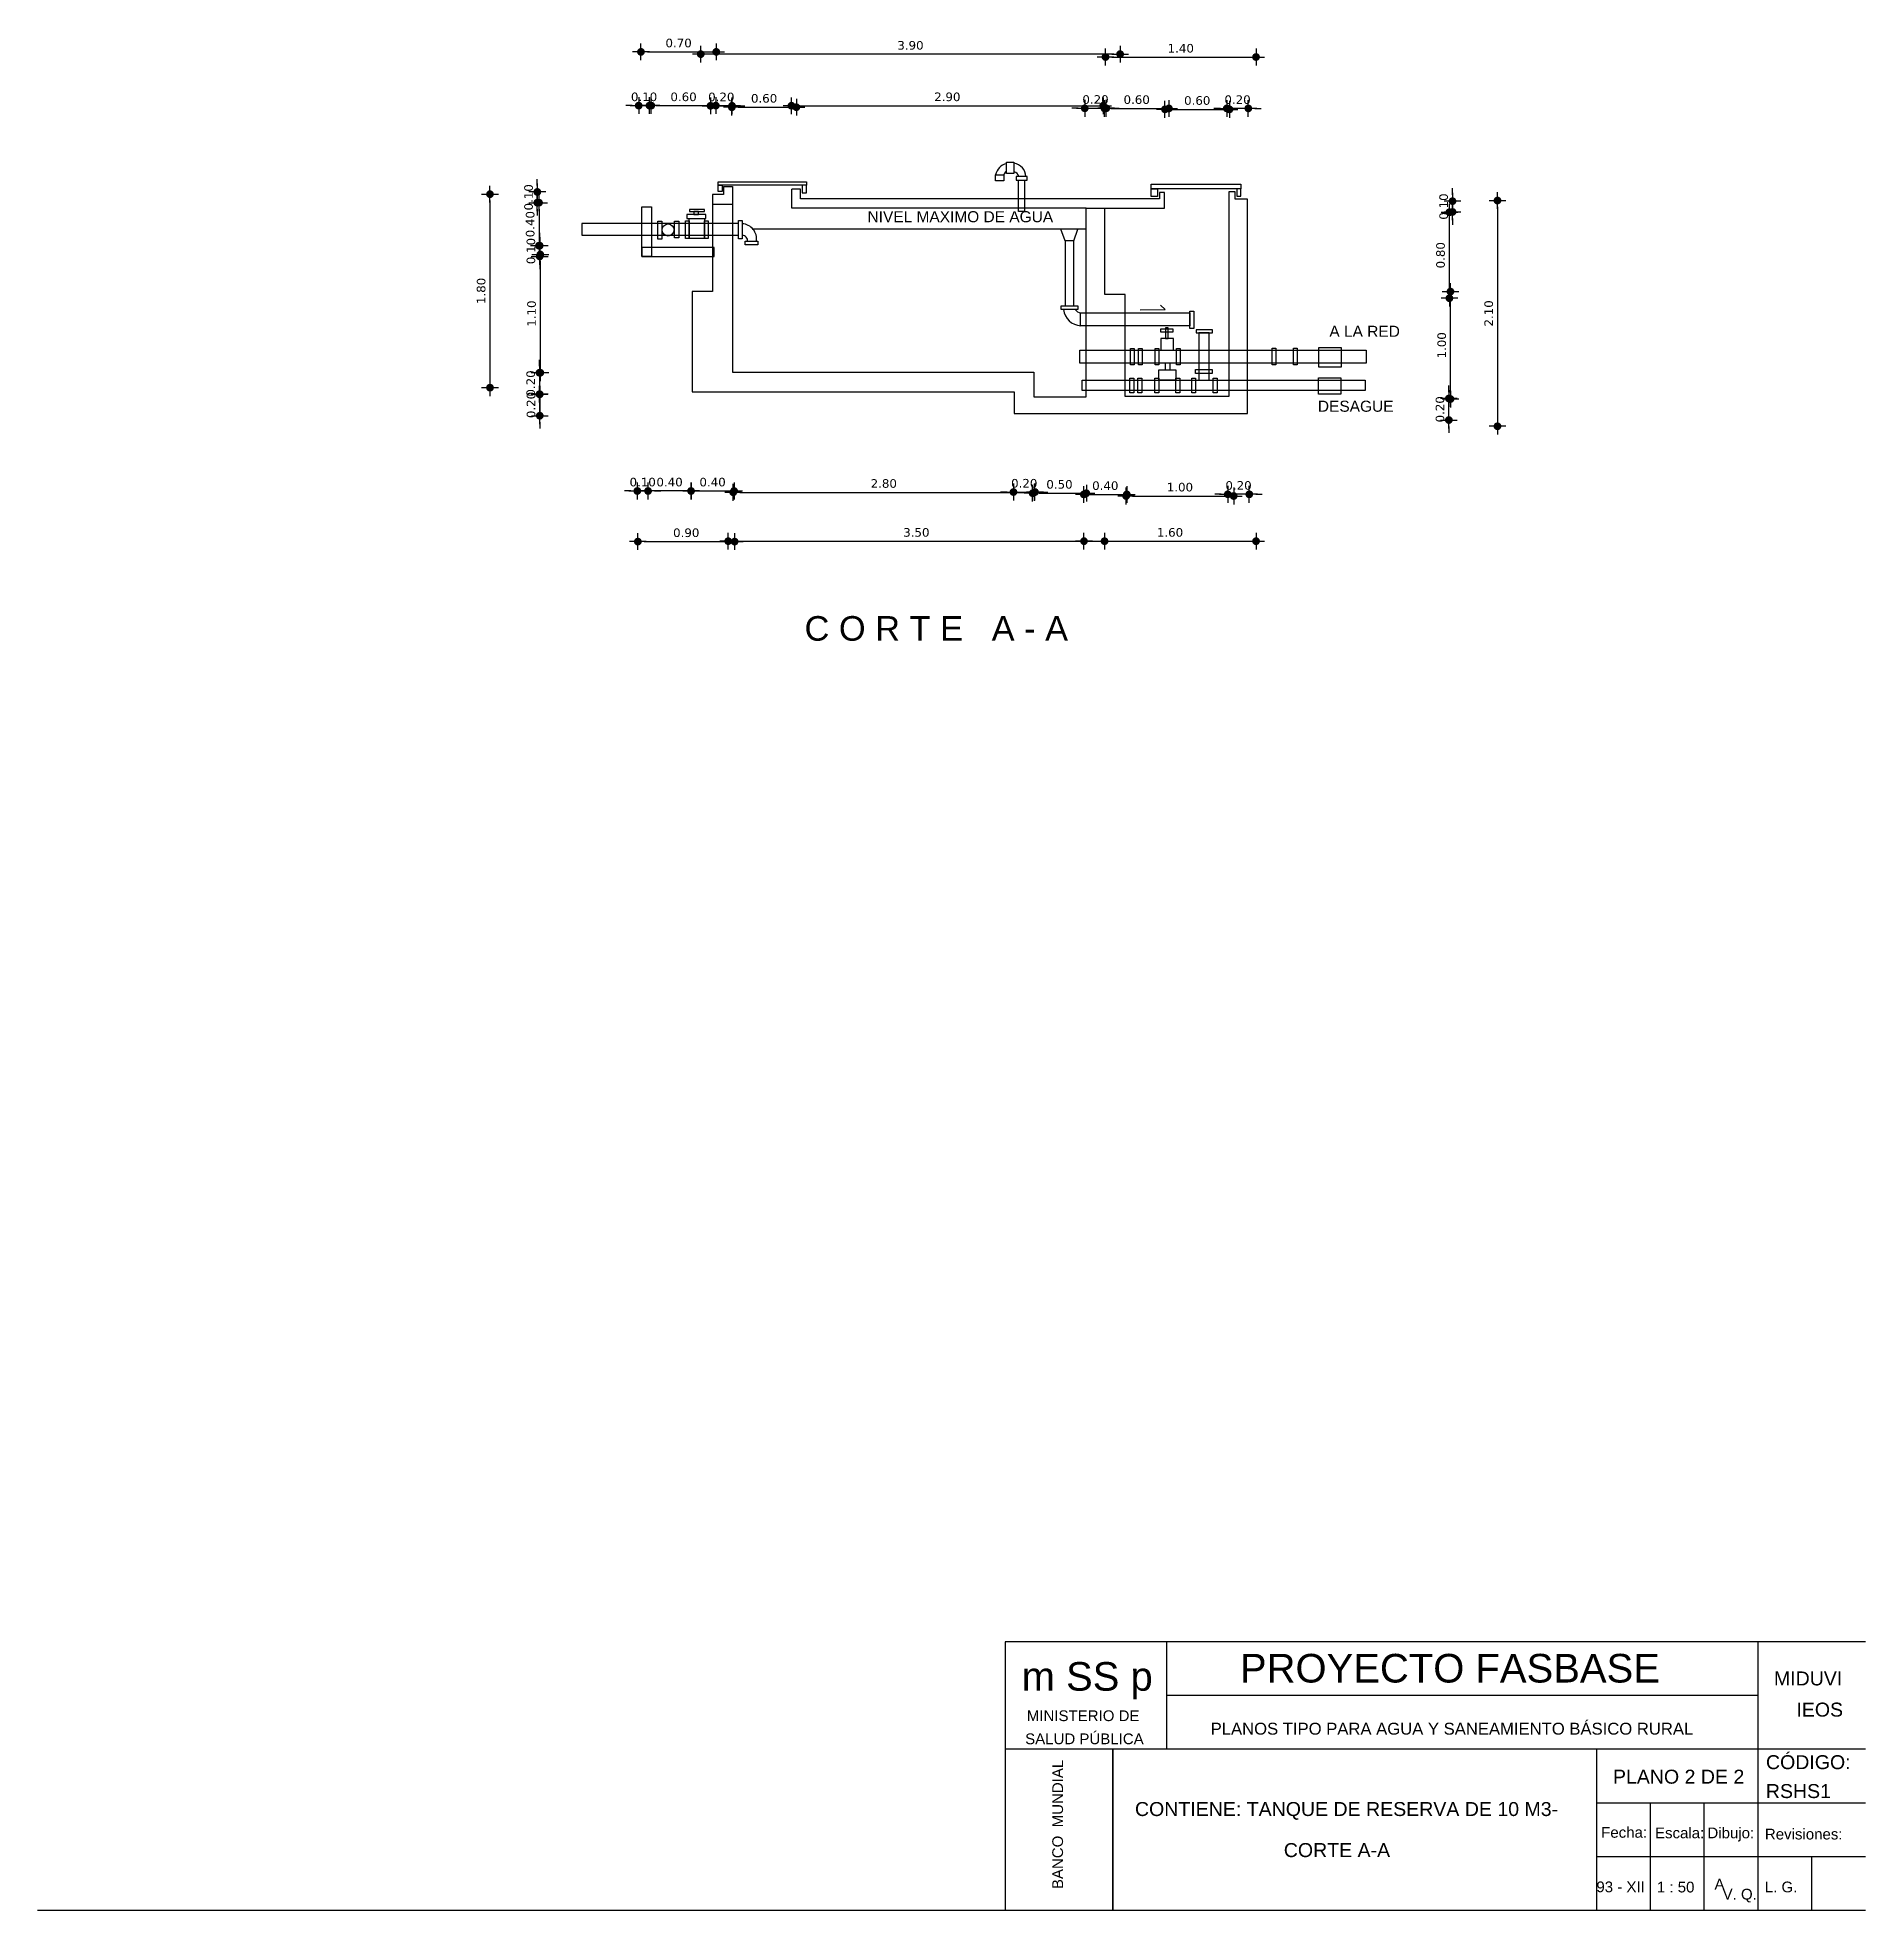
# Model space of a CAD drawing. Header units: metres. Extents: x 1704 to 4131, y 3282 to 4241.
# Drawn here: x 1831.37 to 1848.37, y 4211.1 to 4228.52 of the extents above; entities that cross this region are included whole.
import ezdxf
from ezdxf.enums import TextEntityAlignment as Align

# ---------------------------------------------------------------- set-up
doc = ezdxf.new("R2010")
doc.units = ezdxf.units.M
for name, color, linetype in [('Cota', 7, 'Continuous'), ('Cotas', 7, 'Continuous'), ('Dibujo', 7, 'Continuous'), ('Plano', 1, 'Continuous'), ('Texto', 170, 'Continuous')]:
    doc.layers.add(name, color=color, linetype=linetype)
doc.styles.add('Annotative', font='arial.ttf')
doc.styles.get("Standard").update_dxf_attribs({"font": 'arial.ttf'})
doc.styles.add('verdana', font='verdana.ttf')
doc.dimstyles.new('ISO', dxfattribs={"dimtxt": 0.08, "dimasz": 0.06, "dimexe": 0.1, "dimexo": 0.1, "dimgap": 0.04, "dimtad": 1, "dimzin": 1, "dimdsep": 46, "dimtxsty": 'verdana', "dimblk1": 'PAB', "dimblk2": 'PAB', "dimsah": 1, "dimcen": 0, "dimse1": 1, "dimse2": 1, "dimclrd": 7, "dimclre": 8, "dimclrt": 7, "dimadec": 0, "dimazin": 0, "dimtfac": 1, "dimtix": 1, "dimtmove": 0, "dimatfit": 3, "dimldrblk": 'PAB', "dimfxl": 0.1, "dimtvp": 1, "dimtolj": 1, "dimtzin": 1, "dimarcsym": 0})

msp = doc.modelspace()

# ---------------------------------------------------------------- texts
at = {"layer": 'Dibujo', "color": 0, "linetype": 'ByBlock'}
for s, height, p in [('PROYECTO FASBASE', 0.26624, (1842.549, 4213.219)), ('m SS p', 0.2662, (1840.519, 4213.143)), ('PLANOS TIPO PARA AGUA Y SANEAMIENTO BÁSICO RURAL', 0.11076, (1842.277, 4212.734))]:
    msp.add_text(s, height=height, dxfattribs=at).set_placement(p)
at = {"layer": 'Dibujo', "color": 0, "linetype": 'ByBlock', "style": 'Annotative'}
for s, p in [('MIDUVI', (1847.515, 4213.192)), ('IEOS', (1847.724, 4212.902)), ('CÓDIGO:', (1847.441, 4212.413)), ('PLANO 2 DE 2', (1846.018, 4212.278)), ('RSHS1', (1847.44, 4212.144)), ('CONTIENE: TANQUE DE RESERVA DE 10 M3-', (1841.573, 4211.977))]:
    msp.add_text(s, height=0.13, dxfattribs=at).set_placement(p)
at = {"layer": 'Dibujo', "color": 0, "linetype": 'ByBlock'}
for s, p in [('MINISTERIO DE', (1841.091, 4212.86)), ('SALUD PÚBLICA', (1841.103, 4212.645)), ('Fecha:', (1846.122, 4211.775)), ('Escala:', (1846.638, 4211.77)), ('Dibujo:', (1847.114, 4211.77)), ('Revisiones:', (1847.792, 4211.759)), ('93 - XII', (1846.089, 4211.268)), ('1 : 50', (1846.601, 4211.266)), ('A', (1847.009, 4211.293)), ('L. G. ', (1847.601, 4211.267)), ('V. Q.', (1847.197, 4211.2))]:
    msp.add_text(s, height=0.1, dxfattribs=at).set_placement(p, align=Align.CENTER)
msp.add_text('BANCO  MUNDIAL', height=0.1, rotation=90, dxfattribs=at).set_placement((1840.904, 4211.899), align=Align.CENTER)
at = {"layer": 'Dibujo', "color": 0, "linetype": 'ByBlock', "insert": (1842.957, 4211.725), "char_height": 0.13, "width": 2.33565, "attachment_point": 1}
msp.add_mtext('CORTE A-A', dxfattribs=at)
at = {"layer": 'Texto'}
for s, height, p in [('NIVEL MAXIMO DE AGUA', 0.10295, (1839.086, 4226.804)), ('A LA RED', 0.103, (1843.381, 4225.738)), ('DESAGUE', 0.103, (1843.274, 4225.041)), ('C O R T E   A - A', 0.22882, (1838.5, 4222.911))]:
    msp.add_text(s, height=height, dxfattribs=at).set_placement(p)

# ---------------------------------------------------------------- blocks, each defined once
blk = doc.blocks.new('PAB')
at = {"layer": 'Cotas'}
for p, q in [((-1.3, 0), (1.3, 0)), ((0, 1.3), (0, -1.3))]:
    blk.add_line(p, q, dxfattribs=at)
at = {"layer": 'Cotas', "const_width": 0.6}
blk.add_lwpolyline([(-0.3, 0, 1), (0.3, 0, 1)], format="xyb", close=True, dxfattribs=at)
blk = doc.blocks.new('*D877')
at = {"layer": 'Cota', "color": 7, "lineweight": -2, "transparency": 16777216}
for p, q in [((1842.367, 4227.863), (1842.307, 4227.863)), ((1842.627, 4227.863), (1842.427, 4227.863)), ((1842.687, 4227.863), (1842.747, 4227.863))]:
    blk.add_line(p, q, dxfattribs=at)
at = {"layer": 'Defpoints', "color": 0, "transparency": 16777216}
for p in [(1842.427, 4227.863), (1842.427, 4227.859), (1842.627, 4227.859)]:
    blk.add_point(p, dxfattribs=at)
at = {"layer": 'Cota', "color": 7, "lineweight": -2, "transparency": 16777216, "xscale": 0.06, "yscale": 0.06, "zscale": 0.06}
blk.add_blockref('PAB', (1842.427, 4227.863), dxfattribs=at)
at = {"layer": 'Cota', "color": 7, "lineweight": -2, "transparency": 16777216, "xscale": 0.06, "yscale": 0.06, "zscale": 0.06, "rotation": 180}
blk.add_blockref('PAB', (1842.627, 4227.863), dxfattribs=at)
at = {"layer": 'Cota', "color": 7, "transparency": 16777216, "insert": (1842.527, 4227.944), "char_height": 0.08, "attachment_point": 5, "style": 'verdana'}
blk.add_mtext('\\A1;0.20', dxfattribs=at)
blk = doc.blocks.new('*D878')
at = {"layer": 'Cota', "color": 7, "lineweight": -2, "transparency": 16777216}
blk.add_line((1841.912, 4227.854), (1842.392, 4227.854), dxfattribs=at)
at = {"layer": 'Defpoints', "color": 0, "transparency": 16777216}
for p in [(1841.852, 4227.867), (1842.452, 4227.867), (1842.452, 4227.854)]:
    blk.add_point(p, dxfattribs=at)
at = {"layer": 'Cota', "color": 7, "lineweight": -2, "transparency": 16777216, "xscale": 0.06, "yscale": 0.06, "zscale": 0.06, "rotation": 180}
blk.add_blockref('PAB', (1841.852, 4227.854), dxfattribs=at)
at = {"layer": 'Cota', "color": 7, "lineweight": -2, "transparency": 16777216, "xscale": 0.06, "yscale": 0.06, "zscale": 0.06}
blk.add_blockref('PAB', (1842.452, 4227.854), dxfattribs=at)
at = {"layer": 'Cota', "color": 7, "transparency": 16777216, "insert": (1842.152, 4227.936), "char_height": 0.08, "attachment_point": 5, "style": 'verdana'}
blk.add_mtext('\\A1;0.60', dxfattribs=at)
blk = doc.blocks.new('*D879')
at = {"layer": 'Cota', "color": 7, "lineweight": -2, "transparency": 16777216}
blk.add_line((1841.349, 4227.863), (1841.829, 4227.863), dxfattribs=at)
at = {"layer": 'Defpoints', "color": 0, "transparency": 16777216}
for p in [(1841.289, 4227.863), (1841.889, 4227.863), (1841.889, 4227.863)]:
    blk.add_point(p, dxfattribs=at)
at = {"layer": 'Cota', "color": 7, "lineweight": -2, "transparency": 16777216, "xscale": 0.06, "yscale": 0.06, "zscale": 0.06, "rotation": 180}
blk.add_blockref('PAB', (1841.289, 4227.863), dxfattribs=at)
at = {"layer": 'Cota', "color": 7, "lineweight": -2, "transparency": 16777216, "xscale": 0.06, "yscale": 0.06, "zscale": 0.06}
blk.add_blockref('PAB', (1841.889, 4227.863), dxfattribs=at)
at = {"layer": 'Cota', "color": 7, "transparency": 16777216, "insert": (1841.589, 4227.944), "char_height": 0.08, "attachment_point": 5, "style": 'verdana'}
blk.add_mtext('\\A1;0.60', dxfattribs=at)
blk = doc.blocks.new('*D880')
at = {"layer": 'Cota', "color": 7, "lineweight": -2, "transparency": 16777216}
for p, q in [((1841.046, 4227.864), (1840.986, 4227.864)), ((1841.106, 4227.864), (1841.306, 4227.864)), ((1841.366, 4227.864), (1841.426, 4227.864))]:
    blk.add_line(p, q, dxfattribs=at)
at = {"layer": 'Defpoints', "color": 0, "transparency": 16777216}
for p in [(1841.106, 4227.866), (1841.306, 4227.866), (1841.306, 4227.864)]:
    blk.add_point(p, dxfattribs=at)
at = {"layer": 'Cota', "color": 7, "lineweight": -2, "transparency": 16777216, "xscale": 0.06, "yscale": 0.06, "zscale": 0.06}
blk.add_blockref('PAB', (1841.106, 4227.864), dxfattribs=at)
at = {"layer": 'Cota', "color": 7, "lineweight": -2, "transparency": 16777216, "xscale": 0.06, "yscale": 0.06, "zscale": 0.06, "rotation": 180}
blk.add_blockref('PAB', (1841.306, 4227.864), dxfattribs=at)
at = {"layer": 'Cota', "color": 7, "transparency": 16777216, "insert": (1841.206, 4227.945), "char_height": 0.08, "attachment_point": 5, "style": 'verdana'}
blk.add_mtext('\\A1;0.20', dxfattribs=at)
blk = doc.blocks.new('*D881')
at = {"layer": 'Cota', "color": 7, "lineweight": -2, "transparency": 16777216}
blk.add_line((1838.438, 4227.888), (1841.218, 4227.888), dxfattribs=at)
at = {"layer": 'Defpoints', "color": 0, "transparency": 16777216}
for p in [(1838.378, 4227.887), (1841.278, 4227.888), (1841.278, 4227.887)]:
    blk.add_point(p, dxfattribs=at)
at = {"layer": 'Cota', "color": 7, "lineweight": -2, "transparency": 16777216, "xscale": 0.06, "yscale": 0.06, "zscale": 0.06, "rotation": 180}
blk.add_blockref('PAB', (1838.378, 4227.888), dxfattribs=at)
at = {"layer": 'Cota', "color": 7, "lineweight": -2, "transparency": 16777216, "xscale": 0.06, "yscale": 0.06, "zscale": 0.06}
blk.add_blockref('PAB', (1841.278, 4227.888), dxfattribs=at)
at = {"layer": 'Cota', "color": 7, "transparency": 16777216, "insert": (1839.828, 4227.97), "char_height": 0.08, "attachment_point": 5, "style": 'verdana'}
blk.add_mtext('\\A1;2.90', dxfattribs=at)
blk = doc.blocks.new('*D882')
at = {"layer": 'Cota', "color": 7, "lineweight": -2, "transparency": 16777216}
blk.add_line((1837.884, 4227.874), (1838.364, 4227.874), dxfattribs=at)
at = {"layer": 'Defpoints', "color": 0, "transparency": 16777216}
for p in [(1837.824, 4227.888), (1838.424, 4227.888), (1838.424, 4227.874)]:
    blk.add_point(p, dxfattribs=at)
at = {"layer": 'Cota', "color": 7, "lineweight": -2, "transparency": 16777216, "xscale": 0.06, "yscale": 0.06, "zscale": 0.06, "rotation": 180}
blk.add_blockref('PAB', (1837.824, 4227.874), dxfattribs=at)
at = {"layer": 'Cota', "color": 7, "lineweight": -2, "transparency": 16777216, "xscale": 0.06, "yscale": 0.06, "zscale": 0.06}
blk.add_blockref('PAB', (1838.424, 4227.874), dxfattribs=at)
at = {"layer": 'Cota', "color": 7, "transparency": 16777216, "insert": (1838.124, 4227.956), "char_height": 0.08, "attachment_point": 5, "style": 'verdana'}
blk.add_mtext('\\A1;0.60', dxfattribs=at)
blk = doc.blocks.new('*D883')
at = {"layer": 'Cota', "color": 7, "lineweight": -2, "transparency": 16777216}
for p, q in [((1837.566, 4227.887), (1837.506, 4227.887)), ((1837.626, 4227.887), (1837.826, 4227.887)), ((1837.886, 4227.887), (1837.946, 4227.887))]:
    blk.add_line(p, q, dxfattribs=at)
at = {"layer": 'Defpoints', "color": 0, "transparency": 16777216}
for p in [(1837.626, 4227.882), (1837.826, 4227.887), (1837.826, 4227.882)]:
    blk.add_point(p, dxfattribs=at)
at = {"layer": 'Cota', "color": 7, "lineweight": -2, "transparency": 16777216, "xscale": 0.06, "yscale": 0.06, "zscale": 0.06}
blk.add_blockref('PAB', (1837.626, 4227.887), dxfattribs=at)
at = {"layer": 'Cota', "color": 7, "lineweight": -2, "transparency": 16777216, "xscale": 0.06, "yscale": 0.06, "zscale": 0.06, "rotation": 180}
blk.add_blockref('PAB', (1837.826, 4227.887), dxfattribs=at)
at = {"layer": 'Cota', "color": 7, "transparency": 16777216, "insert": (1837.726, 4227.969), "char_height": 0.08, "attachment_point": 5, "style": 'verdana'}
blk.add_mtext('\\A1;0.20', dxfattribs=at)
blk = doc.blocks.new('*D884')
at = {"layer": 'Cota', "color": 7, "lineweight": -2, "transparency": 16777216}
blk.add_line((1837.135, 4227.889), (1837.615, 4227.889), dxfattribs=at)
at = {"layer": 'Defpoints', "color": 0, "transparency": 16777216}
for p in [(1837.075, 4227.885), (1837.675, 4227.889), (1837.675, 4227.885)]:
    blk.add_point(p, dxfattribs=at)
at = {"layer": 'Cota', "color": 7, "lineweight": -2, "transparency": 16777216, "xscale": 0.06, "yscale": 0.06, "zscale": 0.06, "rotation": 180}
blk.add_blockref('PAB', (1837.075, 4227.889), dxfattribs=at)
at = {"layer": 'Cota', "color": 7, "lineweight": -2, "transparency": 16777216, "xscale": 0.06, "yscale": 0.06, "zscale": 0.06}
blk.add_blockref('PAB', (1837.675, 4227.889), dxfattribs=at)
at = {"layer": 'Cota', "color": 7, "transparency": 16777216, "insert": (1837.375, 4227.97), "char_height": 0.08, "attachment_point": 5, "style": 'verdana'}
blk.add_mtext('\\A1;0.60', dxfattribs=at)
blk = doc.blocks.new('*D885')
at = {"layer": 'Cota', "color": 7, "lineweight": -2, "transparency": 16777216}
for p, q in [((1836.898, 4227.889), (1836.838, 4227.889)), ((1836.958, 4227.889), (1837.058, 4227.889)), ((1837.118, 4227.889), (1837.178, 4227.889))]:
    blk.add_line(p, q, dxfattribs=at)
at = {"layer": 'Defpoints', "color": 0, "transparency": 16777216}
for p in [(1836.958, 4227.888), (1837.058, 4227.889), (1837.058, 4227.888)]:
    blk.add_point(p, dxfattribs=at)
at = {"layer": 'Cota', "color": 7, "lineweight": -2, "transparency": 16777216, "xscale": 0.06, "yscale": 0.06, "zscale": 0.06}
blk.add_blockref('PAB', (1836.958, 4227.889), dxfattribs=at)
at = {"layer": 'Cota', "color": 7, "lineweight": -2, "transparency": 16777216, "xscale": 0.06, "yscale": 0.06, "zscale": 0.06, "rotation": 180}
blk.add_blockref('PAB', (1837.058, 4227.889), dxfattribs=at)
at = {"layer": 'Cota', "color": 7, "transparency": 16777216, "insert": (1837.008, 4227.97), "char_height": 0.08, "attachment_point": 5, "style": 'verdana'}
blk.add_mtext('\\A1;0.10', dxfattribs=at)
blk = doc.blocks.new('*D886')
at = {"layer": 'Cota', "color": 7, "lineweight": -2, "transparency": 16777216}
blk.add_line((1837.039, 4228.389), (1837.619, 4228.389), dxfattribs=at)
at = {"layer": 'Defpoints', "color": 0, "transparency": 16777216}
for p in [(1836.979, 4228.387), (1837.679, 4228.389), (1837.679, 4228.387)]:
    blk.add_point(p, dxfattribs=at)
at = {"layer": 'Cota', "color": 7, "lineweight": -2, "transparency": 16777216, "xscale": 0.06, "yscale": 0.06, "zscale": 0.06, "rotation": 180}
blk.add_blockref('PAB', (1836.979, 4228.389), dxfattribs=at)
at = {"layer": 'Cota', "color": 7, "lineweight": -2, "transparency": 16777216, "xscale": 0.06, "yscale": 0.06, "zscale": 0.06}
blk.add_blockref('PAB', (1837.679, 4228.389), dxfattribs=at)
at = {"layer": 'Cota', "color": 7, "transparency": 16777216, "insert": (1837.329, 4228.471), "char_height": 0.08, "attachment_point": 5, "style": 'verdana'}
blk.add_mtext('\\A1;0.70', dxfattribs=at)
blk = doc.blocks.new('*D887')
at = {"layer": 'Cota', "color": 7, "lineweight": -2, "transparency": 16777216}
blk.add_line((1841.359, 4228.341), (1842.639, 4228.341), dxfattribs=at)
at = {"layer": 'Defpoints', "color": 0, "transparency": 16777216}
for p in [(1841.299, 4228.35), (1842.699, 4228.35), (1842.699, 4228.341)]:
    blk.add_point(p, dxfattribs=at)
at = {"layer": 'Cota', "color": 7, "lineweight": -2, "transparency": 16777216, "xscale": 0.06, "yscale": 0.06, "zscale": 0.06, "rotation": 180}
blk.add_blockref('PAB', (1841.299, 4228.341), dxfattribs=at)
at = {"layer": 'Cota', "color": 7, "lineweight": -2, "transparency": 16777216, "xscale": 0.06, "yscale": 0.06, "zscale": 0.06}
blk.add_blockref('PAB', (1842.699, 4228.341), dxfattribs=at)
at = {"layer": 'Cota', "color": 7, "transparency": 16777216, "insert": (1841.999, 4228.422), "char_height": 0.08, "attachment_point": 5, "style": 'verdana'}
blk.add_mtext('\\A1;1.40', dxfattribs=at)
blk = doc.blocks.new('*D888')
at = {"layer": 'Cota', "color": 7, "lineweight": -2, "transparency": 16777216}
blk.add_line((1841.375, 4228.368), (1837.595, 4228.368), dxfattribs=at)
at = {"layer": 'Defpoints', "color": 0, "transparency": 16777216}
for p in [(1837.535, 4228.368), (1837.535, 4228.356), (1841.435, 4228.356)]:
    blk.add_point(p, dxfattribs=at)
at = {"layer": 'Cota', "color": 7, "lineweight": -2, "transparency": 16777216, "xscale": 0.06, "yscale": 0.06, "zscale": 0.06, "rotation": 180}
blk.add_blockref('PAB', (1837.535, 4228.368), dxfattribs=at)
at = {"layer": 'Cota', "color": 7, "lineweight": -2, "transparency": 16777216, "xscale": 0.06, "yscale": 0.06, "zscale": 0.06}
blk.add_blockref('PAB', (1841.435, 4228.368), dxfattribs=at)
at = {"layer": 'Cota', "color": 7, "transparency": 16777216, "insert": (1839.485, 4228.449), "char_height": 0.08, "attachment_point": 5, "style": 'verdana'}
blk.add_mtext('\\A1;3.90', dxfattribs=at)
blk = doc.blocks.new('*D889')
at = {"layer": 'Cota', "color": 7, "lineweight": -2, "transparency": 16777216}
blk.add_line((1844.944, 4226.946), (1844.944, 4224.966), dxfattribs=at)
at = {"layer": 'Defpoints', "color": 0, "transparency": 16777216}
for p in [(1844.944, 4227.006), (1844.944, 4224.906), (1844.944, 4224.906)]:
    blk.add_point(p, dxfattribs=at)
at = {"layer": 'Cota', "color": 7, "lineweight": -2, "transparency": 16777216, "xscale": 0.06, "yscale": 0.06, "zscale": 0.06}
for p, rotation in [((1844.944, 4227.006), 90), ((1844.944, 4224.906), 270)]:
    blk.add_blockref('PAB', p, dxfattribs=dict(at, rotation=rotation))
at = {"layer": 'Cota', "color": 7, "transparency": 16777216, "insert": (1844.863, 4225.956), "char_height": 0.08, "attachment_point": 5, "rotation": 90, "style": 'verdana'}
blk.add_mtext('\\A1;2.10', dxfattribs=at)
blk = doc.blocks.new('*D890')
at = {"layer": 'Cota', "color": 7, "lineweight": -2, "transparency": 16777216}
for p, q in [((1844.526, 4227.06), (1844.526, 4227.12)), ((1844.526, 4227), (1844.526, 4226.9)), ((1844.526, 4226.84), (1844.526, 4226.78))]:
    blk.add_line(p, q, dxfattribs=at)
at = {"layer": 'Defpoints', "color": 0, "transparency": 16777216}
for p in [(1844.521, 4227), (1844.521, 4226.9), (1844.526, 4226.9)]:
    blk.add_point(p, dxfattribs=at)
at = {"layer": 'Cota', "color": 7, "lineweight": -2, "transparency": 16777216, "xscale": 0.06, "yscale": 0.06, "zscale": 0.06}
for p, rotation in [((1844.526, 4227), 270), ((1844.526, 4226.9), 90)]:
    blk.add_blockref('PAB', p, dxfattribs=dict(at, rotation=rotation))
at = {"layer": 'Cota', "color": 7, "transparency": 16777216, "insert": (1844.444, 4226.95), "char_height": 0.08, "attachment_point": 5, "rotation": 90, "style": 'verdana'}
blk.add_mtext('\\A1;0.10', dxfattribs=at)
blk = doc.blocks.new('*D891')
at = {"layer": 'Cota', "color": 7, "lineweight": -2, "transparency": 16777216}
blk.add_line((1844.497, 4226.157), (1844.497, 4226.837), dxfattribs=at)
at = {"layer": 'Defpoints', "color": 0, "transparency": 16777216}
for p in [(1844.497, 4226.897), (1844.519, 4226.897), (1844.519, 4226.097)]:
    blk.add_point(p, dxfattribs=at)
at = {"layer": 'Cota', "color": 7, "lineweight": -2, "transparency": 16777216, "xscale": 0.06, "yscale": 0.06, "zscale": 0.06}
for p, rotation in [((1844.497, 4226.897), 90), ((1844.497, 4226.097), 270)]:
    blk.add_blockref('PAB', p, dxfattribs=dict(at, rotation=rotation))
at = {"layer": 'Cota', "color": 7, "transparency": 16777216, "insert": (1844.415, 4226.497), "char_height": 0.08, "attachment_point": 5, "rotation": 90, "style": 'verdana'}
blk.add_mtext('\\A1;0.80', dxfattribs=at)
blk = doc.blocks.new('*D892')
at = {"layer": 'Cota', "color": 7, "lineweight": -2, "transparency": 16777216}
blk.add_line((1844.507, 4225.219), (1844.507, 4226.099), dxfattribs=at)
at = {"layer": 'Defpoints', "color": 0, "transparency": 16777216}
for p in [(1844.507, 4226.159), (1844.507, 4226.159), (1844.507, 4225.159)]:
    blk.add_point(p, dxfattribs=at)
at = {"layer": 'Cota', "color": 7, "lineweight": -2, "transparency": 16777216, "xscale": 0.06, "yscale": 0.06, "zscale": 0.06}
for p, rotation in [((1844.507, 4226.159), 90), ((1844.507, 4225.159), 270)]:
    blk.add_blockref('PAB', p, dxfattribs=dict(at, rotation=rotation))
at = {"layer": 'Cota', "color": 7, "transparency": 16777216, "insert": (1844.426, 4225.659), "char_height": 0.08, "attachment_point": 5, "rotation": 90, "style": 'verdana'}
blk.add_mtext('\\A1;1.00', dxfattribs=at)
blk = doc.blocks.new('*D893')
at = {"layer": 'Cota', "color": 7, "lineweight": -2, "transparency": 16777216}
for p, q in [((1844.492, 4225.224), (1844.492, 4225.284)), ((1844.492, 4224.964), (1844.492, 4225.164)), ((1844.492, 4224.904), (1844.492, 4224.844))]:
    blk.add_line(p, q, dxfattribs=at)
at = {"layer": 'Defpoints', "color": 0, "transparency": 16777216}
for p in [(1844.492, 4225.164), (1844.498, 4225.164), (1844.498, 4224.964)]:
    blk.add_point(p, dxfattribs=at)
at = {"layer": 'Cota', "color": 7, "lineweight": -2, "transparency": 16777216, "xscale": 0.06, "yscale": 0.06, "zscale": 0.06}
for p, rotation in [((1844.492, 4225.164), 270), ((1844.492, 4224.964), 90)]:
    blk.add_blockref('PAB', p, dxfattribs=dict(at, rotation=rotation))
at = {"layer": 'Cota', "color": 7, "transparency": 16777216, "insert": (1844.41, 4225.064), "char_height": 0.08, "attachment_point": 5, "rotation": 90, "style": 'verdana'}
blk.add_mtext('\\A1;0.20', dxfattribs=at)
blk = doc.blocks.new('*D894')
at = {"layer": 'Cota', "color": 7, "lineweight": -2, "transparency": 16777216}
for p, q in [((1842.376, 4224.273), (1842.316, 4224.273)), ((1842.636, 4224.273), (1842.436, 4224.273)), ((1842.696, 4224.273), (1842.756, 4224.273))]:
    blk.add_line(p, q, dxfattribs=at)
at = {"layer": 'Defpoints', "color": 0, "transparency": 16777216}
for p in [(1842.436, 4224.273), (1842.436, 4224.257), (1842.636, 4224.257)]:
    blk.add_point(p, dxfattribs=at)
at = {"layer": 'Cota', "color": 7, "lineweight": -2, "transparency": 16777216, "xscale": 0.06, "yscale": 0.06, "zscale": 0.06}
blk.add_blockref('PAB', (1842.436, 4224.273), dxfattribs=at)
at = {"layer": 'Cota', "color": 7, "lineweight": -2, "transparency": 16777216, "xscale": 0.06, "yscale": 0.06, "zscale": 0.06, "rotation": 180}
blk.add_blockref('PAB', (1842.636, 4224.273), dxfattribs=at)
at = {"layer": 'Cota', "color": 7, "transparency": 16777216, "insert": (1842.536, 4224.355), "char_height": 0.08, "attachment_point": 5, "style": 'verdana'}
blk.add_mtext('\\A1;0.20', dxfattribs=at)
blk = doc.blocks.new('*D895')
at = {"layer": 'Cota', "color": 7, "lineweight": -2, "transparency": 16777216}
blk.add_line((1841.551, 4224.257), (1842.431, 4224.257), dxfattribs=at)
at = {"layer": 'Defpoints', "color": 0, "transparency": 16777216}
for p in [(1841.491, 4224.252), (1842.491, 4224.257), (1842.491, 4224.252)]:
    blk.add_point(p, dxfattribs=at)
at = {"layer": 'Cota', "color": 7, "lineweight": -2, "transparency": 16777216, "xscale": 0.06, "yscale": 0.06, "zscale": 0.06, "rotation": 180}
blk.add_blockref('PAB', (1841.491, 4224.257), dxfattribs=at)
at = {"layer": 'Cota', "color": 7, "lineweight": -2, "transparency": 16777216, "xscale": 0.06, "yscale": 0.06, "zscale": 0.06}
blk.add_blockref('PAB', (1842.491, 4224.257), dxfattribs=at)
at = {"layer": 'Cota', "color": 7, "transparency": 16777216, "insert": (1841.991, 4224.339), "char_height": 0.08, "attachment_point": 5, "style": 'verdana'}
blk.add_mtext('\\A1;1.00', dxfattribs=at)
blk = doc.blocks.new('*D896')
at = {"layer": 'Cota', "color": 7, "lineweight": -2, "transparency": 16777216}
blk.add_line((1841.157, 4224.272), (1841.437, 4224.272), dxfattribs=at)
at = {"layer": 'Defpoints', "color": 0, "transparency": 16777216}
for p in [(1841.097, 4224.264), (1841.497, 4224.272), (1841.497, 4224.264)]:
    blk.add_point(p, dxfattribs=at)
at = {"layer": 'Cota', "color": 7, "lineweight": -2, "transparency": 16777216, "xscale": 0.06, "yscale": 0.06, "zscale": 0.06, "rotation": 180}
blk.add_blockref('PAB', (1841.097, 4224.272), dxfattribs=at)
at = {"layer": 'Cota', "color": 7, "lineweight": -2, "transparency": 16777216, "xscale": 0.06, "yscale": 0.06, "zscale": 0.06}
blk.add_blockref('PAB', (1841.497, 4224.272), dxfattribs=at)
at = {"layer": 'Cota', "color": 7, "transparency": 16777216, "insert": (1841.297, 4224.353), "char_height": 0.08, "attachment_point": 5, "style": 'verdana'}
blk.add_mtext('\\A1;0.40', dxfattribs=at)
blk = doc.blocks.new('*D897')
at = {"layer": 'Cota', "color": 7, "lineweight": -2, "transparency": 16777216}
blk.add_line((1840.681, 4224.283), (1841.061, 4224.283), dxfattribs=at)
at = {"layer": 'Defpoints', "color": 0, "transparency": 16777216}
for p in [(1840.621, 4224.292), (1841.121, 4224.292), (1841.121, 4224.283)]:
    blk.add_point(p, dxfattribs=at)
at = {"layer": 'Cota', "color": 7, "lineweight": -2, "transparency": 16777216, "xscale": 0.06, "yscale": 0.06, "zscale": 0.06, "rotation": 180}
blk.add_blockref('PAB', (1840.621, 4224.283), dxfattribs=at)
at = {"layer": 'Cota', "color": 7, "lineweight": -2, "transparency": 16777216, "xscale": 0.06, "yscale": 0.06, "zscale": 0.06}
blk.add_blockref('PAB', (1841.121, 4224.283), dxfattribs=at)
at = {"layer": 'Cota', "color": 7, "transparency": 16777216, "insert": (1840.871, 4224.365), "char_height": 0.08, "attachment_point": 5, "style": 'verdana'}
blk.add_mtext('\\A1;0.50', dxfattribs=at)
blk = doc.blocks.new('*D898')
at = {"layer": 'Cota', "color": 7, "lineweight": -2, "transparency": 16777216}
for p, q in [((1840.383, 4224.294), (1840.323, 4224.294)), ((1840.443, 4224.294), (1840.643, 4224.294)), ((1840.703, 4224.294), (1840.763, 4224.294))]:
    blk.add_line(p, q, dxfattribs=at)
at = {"layer": 'Defpoints', "color": 0, "transparency": 16777216}
for p in [(1840.443, 4224.281), (1840.643, 4224.294), (1840.643, 4224.281)]:
    blk.add_point(p, dxfattribs=at)
at = {"layer": 'Cota', "color": 7, "lineweight": -2, "transparency": 16777216, "xscale": 0.06, "yscale": 0.06, "zscale": 0.06}
blk.add_blockref('PAB', (1840.443, 4224.294), dxfattribs=at)
at = {"layer": 'Cota', "color": 7, "lineweight": -2, "transparency": 16777216, "xscale": 0.06, "yscale": 0.06, "zscale": 0.06, "rotation": 180}
blk.add_blockref('PAB', (1840.643, 4224.294), dxfattribs=at)
at = {"layer": 'Cota', "color": 7, "transparency": 16777216, "insert": (1840.543, 4224.375), "char_height": 0.08, "attachment_point": 5, "style": 'verdana'}
blk.add_mtext('\\A1;0.20', dxfattribs=at)
blk = doc.blocks.new('*D899')
at = {"layer": 'Cota', "color": 7, "lineweight": -2, "transparency": 16777216}
blk.add_line((1837.897, 4224.291), (1840.577, 4224.291), dxfattribs=at)
at = {"layer": 'Defpoints', "color": 0, "transparency": 16777216}
for p in [(1837.837, 4224.299), (1840.637, 4224.299), (1840.637, 4224.291)]:
    blk.add_point(p, dxfattribs=at)
at = {"layer": 'Cota', "color": 7, "lineweight": -2, "transparency": 16777216, "xscale": 0.06, "yscale": 0.06, "zscale": 0.06, "rotation": 180}
blk.add_blockref('PAB', (1837.837, 4224.291), dxfattribs=at)
at = {"layer": 'Cota', "color": 7, "lineweight": -2, "transparency": 16777216, "xscale": 0.06, "yscale": 0.06, "zscale": 0.06}
blk.add_blockref('PAB', (1840.637, 4224.291), dxfattribs=at)
at = {"layer": 'Cota', "color": 7, "transparency": 16777216, "insert": (1839.237, 4224.373), "char_height": 0.08, "attachment_point": 5, "style": 'verdana'}
blk.add_mtext('\\A1;2.80', dxfattribs=at)
blk = doc.blocks.new('*D900')
at = {"layer": 'Cota', "color": 7, "lineweight": -2, "transparency": 16777216}
blk.add_line((1837.505, 4224.304), (1837.785, 4224.304), dxfattribs=at)
at = {"layer": 'Defpoints', "color": 0, "transparency": 16777216}
for p in [(1837.445, 4224.312), (1837.845, 4224.312), (1837.845, 4224.304)]:
    blk.add_point(p, dxfattribs=at)
at = {"layer": 'Cota', "color": 7, "lineweight": -2, "transparency": 16777216, "xscale": 0.06, "yscale": 0.06, "zscale": 0.06, "rotation": 180}
blk.add_blockref('PAB', (1837.445, 4224.304), dxfattribs=at)
at = {"layer": 'Cota', "color": 7, "lineweight": -2, "transparency": 16777216, "xscale": 0.06, "yscale": 0.06, "zscale": 0.06}
blk.add_blockref('PAB', (1837.845, 4224.304), dxfattribs=at)
at = {"layer": 'Cota', "color": 7, "transparency": 16777216, "insert": (1837.645, 4224.386), "char_height": 0.08, "attachment_point": 5, "style": 'verdana'}
blk.add_mtext('\\A1;0.40', dxfattribs=at)
blk = doc.blocks.new('*D901')
at = {"layer": 'Cota', "color": 7, "lineweight": -2, "transparency": 16777216}
blk.add_line((1837.385, 4224.304), (1837.105, 4224.304), dxfattribs=at)
at = {"layer": 'Defpoints', "color": 0, "transparency": 16777216}
for p in [(1837.045, 4224.304), (1837.045, 4224.286), (1837.445, 4224.286)]:
    blk.add_point(p, dxfattribs=at)
at = {"layer": 'Cota', "color": 7, "lineweight": -2, "transparency": 16777216, "xscale": 0.06, "yscale": 0.06, "zscale": 0.06, "rotation": 180}
blk.add_blockref('PAB', (1837.045, 4224.304), dxfattribs=at)
at = {"layer": 'Cota', "color": 7, "lineweight": -2, "transparency": 16777216, "xscale": 0.06, "yscale": 0.06, "zscale": 0.06}
blk.add_blockref('PAB', (1837.445, 4224.304), dxfattribs=at)
at = {"layer": 'Cota', "color": 7, "transparency": 16777216, "insert": (1837.245, 4224.386), "char_height": 0.08, "attachment_point": 5, "style": 'verdana'}
blk.add_mtext('\\A1;0.40', dxfattribs=at)
blk = doc.blocks.new('*D902')
at = {"layer": 'Cota', "color": 7, "lineweight": -2, "transparency": 16777216}
for p, q in [((1836.885, 4224.304), (1836.825, 4224.304)), ((1837.045, 4224.304), (1836.945, 4224.304)), ((1837.105, 4224.304), (1837.165, 4224.304))]:
    blk.add_line(p, q, dxfattribs=at)
at = {"layer": 'Defpoints', "color": 0, "transparency": 16777216}
for p in [(1836.945, 4224.304), (1836.945, 4224.304), (1837.045, 4224.304)]:
    blk.add_point(p, dxfattribs=at)
at = {"layer": 'Cota', "color": 7, "lineweight": -2, "transparency": 16777216, "xscale": 0.06, "yscale": 0.06, "zscale": 0.06}
blk.add_blockref('PAB', (1836.945, 4224.304), dxfattribs=at)
at = {"layer": 'Cota', "color": 7, "lineweight": -2, "transparency": 16777216, "xscale": 0.06, "yscale": 0.06, "zscale": 0.06, "rotation": 180}
blk.add_blockref('PAB', (1837.045, 4224.304), dxfattribs=at)
at = {"layer": 'Cota', "color": 7, "transparency": 16777216, "insert": (1836.995, 4224.386), "char_height": 0.08, "attachment_point": 5, "style": 'verdana'}
blk.add_mtext('\\A1;0.10', dxfattribs=at)
blk = doc.blocks.new('*D903')
at = {"layer": 'Cota', "color": 7, "lineweight": -2, "transparency": 16777216}
blk.add_line((1837.01, 4223.833), (1837.79, 4223.833), dxfattribs=at)
at = {"layer": 'Defpoints', "color": 0, "transparency": 16777216}
for p in [(1836.95, 4223.826), (1837.85, 4223.833), (1837.85, 4223.826)]:
    blk.add_point(p, dxfattribs=at)
at = {"layer": 'Cota', "color": 7, "lineweight": -2, "transparency": 16777216, "xscale": 0.06, "yscale": 0.06, "zscale": 0.06, "rotation": 180}
blk.add_blockref('PAB', (1836.95, 4223.833), dxfattribs=at)
at = {"layer": 'Cota', "color": 7, "lineweight": -2, "transparency": 16777216, "xscale": 0.06, "yscale": 0.06, "zscale": 0.06}
blk.add_blockref('PAB', (1837.85, 4223.833), dxfattribs=at)
at = {"layer": 'Cota', "color": 7, "transparency": 16777216, "insert": (1837.4, 4223.915), "char_height": 0.08, "attachment_point": 5, "style": 'verdana'}
blk.add_mtext('\\A1;0.90', dxfattribs=at)
blk = doc.blocks.new('*D904')
at = {"layer": 'Cota', "color": 7, "lineweight": -2, "transparency": 16777216}
blk.add_line((1837.85, 4223.837), (1841.23, 4223.837), dxfattribs=at)
at = {"layer": 'Defpoints', "color": 0, "transparency": 16777216}
for p in [(1837.79, 4223.833), (1841.29, 4223.837), (1841.29, 4223.833)]:
    blk.add_point(p, dxfattribs=at)
at = {"layer": 'Cota', "color": 7, "lineweight": -2, "transparency": 16777216, "xscale": 0.06, "yscale": 0.06, "zscale": 0.06, "rotation": 180}
blk.add_blockref('PAB', (1837.79, 4223.837), dxfattribs=at)
at = {"layer": 'Cota', "color": 7, "lineweight": -2, "transparency": 16777216, "xscale": 0.06, "yscale": 0.06, "zscale": 0.06}
blk.add_blockref('PAB', (1841.29, 4223.837), dxfattribs=at)
at = {"layer": 'Cota', "color": 7, "transparency": 16777216, "insert": (1839.54, 4223.918), "char_height": 0.08, "attachment_point": 5, "style": 'verdana'}
blk.add_mtext('\\A1;3.50', dxfattribs=at)
blk = doc.blocks.new('*D905')
at = {"layer": 'Cota', "color": 7, "lineweight": -2, "transparency": 16777216}
blk.add_line((1841.159, 4223.837), (1842.639, 4223.837), dxfattribs=at)
at = {"layer": 'Defpoints', "color": 0, "transparency": 16777216}
for p in [(1841.099, 4223.837), (1842.699, 4223.837), (1842.699, 4223.837)]:
    blk.add_point(p, dxfattribs=at)
at = {"layer": 'Cota', "color": 7, "lineweight": -2, "transparency": 16777216, "xscale": 0.06, "yscale": 0.06, "zscale": 0.06, "rotation": 180}
blk.add_blockref('PAB', (1841.099, 4223.837), dxfattribs=at)
at = {"layer": 'Cota', "color": 7, "lineweight": -2, "transparency": 16777216, "xscale": 0.06, "yscale": 0.06, "zscale": 0.06}
blk.add_blockref('PAB', (1842.699, 4223.837), dxfattribs=at)
at = {"layer": 'Cota', "color": 7, "transparency": 16777216, "insert": (1841.899, 4223.918), "char_height": 0.08, "attachment_point": 5, "style": 'verdana'}
blk.add_mtext('\\A1;1.60', dxfattribs=at)
blk = doc.blocks.new('*D906')
at = {"layer": 'Cota', "color": 7, "lineweight": -2, "transparency": 16777216}
for p, q in [((1836.015, 4227.146), (1836.015, 4227.206)), ((1836.015, 4227.086), (1836.015, 4226.986)), ((1836.015, 4226.926), (1836.015, 4226.866))]:
    blk.add_line(p, q, dxfattribs=at)
at = {"layer": 'Defpoints', "color": 0, "transparency": 16777216}
for p in [(1836.033, 4227.086), (1836.015, 4226.986), (1836.033, 4226.986)]:
    blk.add_point(p, dxfattribs=at)
at = {"layer": 'Cota', "color": 7, "lineweight": -2, "transparency": 16777216, "xscale": 0.06, "yscale": 0.06, "zscale": 0.06}
for p, rotation in [((1836.015, 4227.086), 270), ((1836.015, 4226.986), 90)]:
    blk.add_blockref('PAB', p, dxfattribs=dict(at, rotation=rotation))
at = {"layer": 'Cota', "color": 7, "transparency": 16777216, "insert": (1835.934, 4227.036), "char_height": 0.08, "attachment_point": 5, "rotation": 90, "style": 'verdana'}
blk.add_mtext('\\A1;0.10', dxfattribs=at)
blk = doc.blocks.new('*D907')
at = {"layer": 'Cota', "color": 7, "lineweight": -2, "transparency": 16777216}
blk.add_line((1836.031, 4226.926), (1836.031, 4226.646), dxfattribs=at)
at = {"layer": 'Defpoints', "color": 0, "transparency": 16777216}
for p in [(1836.015, 4226.986), (1836.015, 4226.586), (1836.031, 4226.586)]:
    blk.add_point(p, dxfattribs=at)
at = {"layer": 'Cota', "color": 7, "lineweight": -2, "transparency": 16777216, "xscale": 0.06, "yscale": 0.06, "zscale": 0.06}
for p, rotation in [((1836.031, 4226.986), 90), ((1836.031, 4226.586), 270)]:
    blk.add_blockref('PAB', p, dxfattribs=dict(at, rotation=rotation))
at = {"layer": 'Cota', "color": 7, "transparency": 16777216, "insert": (1835.949, 4226.786), "char_height": 0.08, "attachment_point": 5, "rotation": 90, "style": 'verdana'}
blk.add_mtext('\\A1;0.40', dxfattribs=at)
blk = doc.blocks.new('*D908')
at = {"layer": 'Cota', "color": 7, "lineweight": -2, "transparency": 16777216}
for p, q in [((1836.037, 4226.646), (1836.037, 4226.706)), ((1836.037, 4226.586), (1836.037, 4226.486)), ((1836.037, 4226.426), (1836.037, 4226.366))]:
    blk.add_line(p, q, dxfattribs=at)
at = {"layer": 'Defpoints', "color": 0, "transparency": 16777216}
for p in [(1836.031, 4226.586), (1836.031, 4226.486), (1836.037, 4226.486)]:
    blk.add_point(p, dxfattribs=at)
at = {"layer": 'Cota', "color": 7, "lineweight": -2, "transparency": 16777216, "xscale": 0.06, "yscale": 0.06, "zscale": 0.06}
for p, rotation in [((1836.037, 4226.586), 270), ((1836.037, 4226.486), 90)]:
    blk.add_blockref('PAB', p, dxfattribs=dict(at, rotation=rotation))
at = {"layer": 'Cota', "color": 7, "transparency": 16777216, "insert": (1835.956, 4226.536), "char_height": 0.08, "attachment_point": 5, "rotation": 90, "style": 'verdana'}
blk.add_mtext('\\A1;0.10', dxfattribs=at)
blk = doc.blocks.new('*D909')
at = {"layer": 'Cota', "color": 7, "lineweight": -2, "transparency": 16777216}
blk.add_line((1836.043, 4226.444), (1836.043, 4225.464), dxfattribs=at)
at = {"layer": 'Defpoints', "color": 0, "transparency": 16777216}
for p in [(1836.037, 4226.504), (1836.037, 4225.404), (1836.043, 4225.404)]:
    blk.add_point(p, dxfattribs=at)
at = {"layer": 'Cota', "color": 7, "lineweight": -2, "transparency": 16777216, "xscale": 0.06, "yscale": 0.06, "zscale": 0.06}
for p, rotation in [((1836.043, 4226.504), 90), ((1836.043, 4225.404), 270)]:
    blk.add_blockref('PAB', p, dxfattribs=dict(at, rotation=rotation))
at = {"layer": 'Cota', "color": 7, "transparency": 16777216, "insert": (1835.962, 4225.954), "char_height": 0.08, "attachment_point": 5, "rotation": 90, "style": 'verdana'}
blk.add_mtext('\\A1;1.10', dxfattribs=at)
blk = doc.blocks.new('*D910')
at = {"layer": 'Cota', "color": 7, "lineweight": -2, "transparency": 16777216}
for p, q in [((1836.035, 4225.464), (1836.035, 4225.524)), ((1836.035, 4225.404), (1836.035, 4225.204)), ((1836.035, 4225.144), (1836.035, 4225.084))]:
    blk.add_line(p, q, dxfattribs=at)
at = {"layer": 'Defpoints', "color": 0, "transparency": 16777216}
for p in [(1836.025, 4225.404), (1836.025, 4225.204), (1836.035, 4225.204)]:
    blk.add_point(p, dxfattribs=at)
at = {"layer": 'Cota', "color": 7, "lineweight": -2, "transparency": 16777216, "xscale": 0.06, "yscale": 0.06, "zscale": 0.06}
for p, rotation in [((1836.035, 4225.404), 270), ((1836.035, 4225.204), 90)]:
    blk.add_blockref('PAB', p, dxfattribs=dict(at, rotation=rotation))
at = {"layer": 'Cota', "color": 7, "transparency": 16777216, "insert": (1835.954, 4225.304), "char_height": 0.08, "attachment_point": 5, "rotation": 90, "style": 'verdana'}
blk.add_mtext('\\A1;0.20', dxfattribs=at)
blk = doc.blocks.new('*D911')
at = {"layer": 'Cota', "color": 7, "lineweight": -2, "transparency": 16777216}
for p, q in [((1836.038, 4225.264), (1836.038, 4225.324)), ((1836.038, 4225.204), (1836.038, 4225.004)), ((1836.038, 4224.944), (1836.038, 4224.884))]:
    blk.add_line(p, q, dxfattribs=at)
at = {"layer": 'Defpoints', "color": 0, "transparency": 16777216}
for p in [(1836.035, 4225.204), (1836.035, 4225.004), (1836.038, 4225.004)]:
    blk.add_point(p, dxfattribs=at)
at = {"layer": 'Cota', "color": 7, "lineweight": -2, "transparency": 16777216, "xscale": 0.06, "yscale": 0.06, "zscale": 0.06}
for p, rotation in [((1836.038, 4225.204), 270), ((1836.038, 4225.004), 90)]:
    blk.add_blockref('PAB', p, dxfattribs=dict(at, rotation=rotation))
at = {"layer": 'Cota', "color": 7, "transparency": 16777216, "insert": (1835.957, 4225.104), "char_height": 0.08, "attachment_point": 5, "rotation": 90, "style": 'verdana'}
blk.add_mtext('\\A1;0.20', dxfattribs=at)
blk = doc.blocks.new('*D912')
at = {"layer": 'Cota', "color": 7, "lineweight": -2, "transparency": 16777216}
blk.add_line((1835.575, 4227.005), (1835.575, 4225.325), dxfattribs=at)
at = {"layer": 'Defpoints', "color": 0, "transparency": 16777216}
for p in [(1835.546, 4227.065), (1835.546, 4225.265), (1835.575, 4225.265)]:
    blk.add_point(p, dxfattribs=at)
at = {"layer": 'Cota', "color": 7, "lineweight": -2, "transparency": 16777216, "xscale": 0.06, "yscale": 0.06, "zscale": 0.06}
for p, rotation in [((1835.575, 4227.065), 90), ((1835.575, 4225.265), 270)]:
    blk.add_blockref('PAB', p, dxfattribs=dict(at, rotation=rotation))
at = {"layer": 'Cota', "color": 7, "transparency": 16777216, "insert": (1835.493, 4226.165), "char_height": 0.08, "attachment_point": 5, "rotation": 90, "style": 'verdana'}
blk.add_mtext('\\A1;1.80', dxfattribs=at)

# ---------------------------------------------------------------- dimensions: what is measured, and where the dimension line sits
at = {"layer": 'Cota'}
for base, p1, p2, picture, middle in [((1837.679, 4228.389), (1836.979, 4228.387), (1837.679, 4228.387), '*D886', (1837.329, 4228.471)), ((1837.535, 4228.368), (1841.435, 4228.356), (1837.535, 4228.356), '*D888', (1839.485, 4228.449)), ((1842.699, 4228.341), (1841.299, 4228.35), (1842.699, 4228.35), '*D887', (1841.999, 4228.422)), ((1837.058, 4227.889), (1836.958, 4227.888), (1837.058, 4227.888), '*D885', (1837.008, 4227.97)), ((1837.675, 4227.889), (1837.075, 4227.885), (1837.675, 4227.885), '*D884', (1837.375, 4227.97)), ((1837.826, 4227.887), (1837.626, 4227.882), (1837.826, 4227.882), '*D883', (1837.726, 4227.969)), ((1838.424, 4227.874), (1837.824, 4227.888), (1838.424, 4227.888), '*D882', (1838.124, 4227.956)), ((1841.278, 4227.888), (1838.378, 4227.887), (1841.278, 4227.887), '*D881', (1839.828, 4227.97)), ((1841.306, 4227.864), (1841.106, 4227.866), (1841.306, 4227.866), '*D880', (1841.206, 4227.945)), ((1841.889, 4227.863), (1841.289, 4227.863), (1841.889, 4227.863), '*D879', (1841.589, 4227.944)), ((1842.452, 4227.854), (1841.852, 4227.867), (1842.452, 4227.867), '*D878', (1842.152, 4227.936)), ((1842.427, 4227.863), (1842.627, 4227.859), (1842.427, 4227.859), '*D877', (1842.527, 4227.944)), ((1836.945, 4224.304), (1837.045, 4224.304), (1836.945, 4224.304), '*D902', (1836.995, 4224.386)), ((1837.045, 4224.304), (1837.445, 4224.286), (1837.045, 4224.286), '*D901', (1837.245, 4224.386)), ((1837.845, 4224.304), (1837.445, 4224.312), (1837.845, 4224.312), '*D900', (1837.645, 4224.386)), ((1840.637, 4224.291), (1837.837, 4224.299), (1840.637, 4224.299), '*D899', (1839.237, 4224.373)), ((1840.643, 4224.294), (1840.443, 4224.281), (1840.643, 4224.281), '*D898', (1840.543, 4224.375)), ((1841.121, 4224.283), (1840.621, 4224.292), (1841.121, 4224.292), '*D897', (1840.871, 4224.365)), ((1841.497, 4224.272), (1841.097, 4224.264), (1841.497, 4224.264), '*D896', (1841.297, 4224.353)), ((1842.491, 4224.257), (1841.491, 4224.252), (1842.491, 4224.252), '*D895', (1841.991, 4224.339)), ((1842.436, 4224.273), (1842.636, 4224.257), (1842.436, 4224.257), '*D894', (1842.536, 4224.355)), ((1837.85, 4223.833), (1836.95, 4223.826), (1837.85, 4223.826), '*D903', (1837.4, 4223.915)), ((1841.29, 4223.837), (1837.79, 4223.833), (1841.29, 4223.833), '*D904', (1839.54, 4223.918)), ((1842.699, 4223.837), (1841.099, 4223.837), (1842.699, 4223.837), '*D905', (1841.899, 4223.918))]:
    dim = msp.add_linear_dim(base=base, p1=p1, p2=p2, dimstyle='ISO', dxfattribs=at)
    dim.commit()
    dim.dimension.update_dxf_attribs({"geometry": picture, "text_midpoint": middle})
for base, p1, p2, picture, middle in [((1836.015, 4226.986), (1836.033, 4227.086), (1836.033, 4226.986), '*D906', (1835.934, 4227.036)), ((1835.575, 4225.265), (1835.546, 4227.065), (1835.546, 4225.265), '*D912', (1835.493, 4226.165)), ((1836.031, 4226.586), (1836.015, 4226.986), (1836.015, 4226.586), '*D907', (1835.949, 4226.786)), ((1844.526, 4226.9), (1844.521, 4227), (1844.521, 4226.9), '*D890', (1844.444, 4226.95)), ((1844.944, 4224.906), (1844.944, 4227.006), (1844.944, 4224.906), '*D889', (1844.863, 4225.956)), ((1844.497, 4226.897), (1844.519, 4226.097), (1844.519, 4226.897), '*D891', (1844.415, 4226.497)), ((1836.037, 4226.486), (1836.031, 4226.586), (1836.031, 4226.486), '*D908', (1835.956, 4226.536)), ((1836.043, 4225.404), (1836.037, 4226.504), (1836.037, 4225.404), '*D909', (1835.962, 4225.954)), ((1844.507, 4226.159), (1844.507, 4225.159), (1844.507, 4226.159), '*D892', (1844.426, 4225.659)), ((1836.035, 4225.204), (1836.025, 4225.404), (1836.025, 4225.204), '*D910', (1835.954, 4225.304)), ((1836.038, 4225.004), (1836.035, 4225.204), (1836.035, 4225.004), '*D911', (1835.957, 4225.104)), ((1844.492, 4225.164), (1844.498, 4224.964), (1844.498, 4225.164), '*D893', (1844.41, 4225.064))]:
    dim = msp.add_linear_dim(base=base, p1=p1, p2=p2, angle=90, dimstyle='ISO', dxfattribs=at)
    dim.commit()
    dim.dimension.update_dxf_attribs({"geometry": picture, "text_midpoint": middle})

# ---------------------------------------------------------------- linework, layer by layer
at = {"layer": 'Dibujo', "color": 0, "linetype": 'ByBlock'}
for p, q in [((1840.367, 4213.598), (1840.367, 4211.098)), ((1848.367, 4213.598), (1840.367, 4213.598)), ((1841.867, 4213.598), (1841.867, 4212.598)), ((1847.367, 4211.098), (1847.367, 4213.598)), ((1847.367, 4213.098), (1841.867, 4213.098)), ((1848.367, 4212.598), (1840.367, 4212.598)), ((1841.367, 4212.598), (1841.367, 4211.098)), ((1841.367, 4211.098), (1841.367, 4212.598)), ((1845.867, 4211.098), (1845.867, 4212.598)), ((1848.367, 4212.098), (1845.867, 4212.098)), ((1846.367, 4211.098), (1846.367, 4212.098)), ((1846.867, 4211.098), (1846.867, 4212.098)), ((1848.367, 4211.598), (1845.867, 4211.598)), ((1847.867, 4211.098), (1847.867, 4211.598)), ((1848.367, 4211.098), (1831.367, 4211.098))]:
    msp.add_line(p, q, dxfattribs=at)
at = {"layer": 'Plano'}
for p, q in [((1837.746, 4227.061), (1837.644, 4227.061)), ((1837.644, 4227.061), (1837.644, 4226.159)), ((1837.746, 4227.135), (1837.829, 4227.135)), ((1837.746, 4227.135), (1837.746, 4227.061)), ((1837.829, 4227.135), (1837.829, 4225.408)), ((1838.463, 4227.111), (1838.381, 4227.111)), ((1838.381, 4226.935), (1838.381, 4227.111)), ((1838.463, 4227.022), (1838.463, 4227.111)), ((1841.848, 4227.08), (1841.801, 4227.08)), ((1841.801, 4227.08), (1841.801, 4227.022)), ((1841.848, 4226.935), (1841.848, 4227.08)), ((1842.504, 4227.086), (1842.447, 4227.086)), ((1842.447, 4227.086), (1842.447, 4225.184)), ((1842.504, 4227.019), (1842.504, 4227.086)), ((1837.829, 4226.968), (1837.644, 4226.968)), ((1841.12, 4226.935), (1838.381, 4226.935)), ((1841.801, 4227.022), (1838.463, 4227.022)), ((1841.12, 4225.181), (1841.12, 4226.935)), ((1841.12, 4226.935), (1841.848, 4226.935)), ((1841.293, 4226.131), (1841.293, 4226.935)), ((1842.618, 4227.019), (1842.504, 4227.019)), ((1842.618, 4225.024), (1842.618, 4227.019)), ((1841.12, 4226.74), (1838.02, 4226.74)), ((1840.924, 4226.631), (1840.883, 4226.74)), ((1841.004, 4226.631), (1841.041, 4226.74)), ((1837.644, 4226.159), (1837.455, 4226.159)), ((1837.455, 4226.159), (1837.455, 4225.226)), ((1841.481, 4226.131), (1841.293, 4226.131)), ((1841.481, 4225.184), (1841.481, 4226.131)), ((1837.829, 4225.408), (1840.633, 4225.408)), ((1840.633, 4225.408), (1840.633, 4225.181)), ((1837.455, 4225.226), (1840.45, 4225.226)), ((1840.45, 4225.226), (1840.45, 4225.024)), ((1840.633, 4225.181), (1841.12, 4225.181)), ((1842.447, 4225.184), (1841.481, 4225.184)), ((1840.45, 4225.024), (1842.618, 4225.024))]:
    msp.add_line(p, q, dxfattribs=at)
for points in [[(1840.352, 4227.19), (1840.277, 4227.19), (1840.277, 4227.246), (1840.352, 4227.246)], [(1840.448, 4227.259), (1840.377, 4227.259), (1840.377, 4227.364), (1840.448, 4227.364)], [(1840.467, 4227.195), (1840.571, 4227.195), (1840.571, 4227.228), (1840.467, 4227.228)], [(1837.696, 4227.179), (1838.519, 4227.179), (1838.519, 4227.148), (1837.696, 4227.148)], [(1837.696, 4227.148), (1837.733, 4227.148), (1837.733, 4227.091), (1837.696, 4227.091)], [(1838.519, 4227.148), (1838.477, 4227.148), (1838.477, 4227.079), (1838.519, 4227.079)], [(1840.546, 4226.903), (1840.491, 4226.903), (1840.491, 4227.195), (1840.546, 4227.195)], [(1841.723, 4227.159), (1842.556, 4227.159), (1842.556, 4227.114), (1841.723, 4227.114)], [(1841.723, 4227.114), (1841.784, 4227.114), (1841.784, 4227.043), (1841.723, 4227.043)], [(1842.556, 4227.114), (1842.52, 4227.114), (1842.52, 4227.048), (1842.556, 4227.048)], [(1836.988, 4226.948), (1837.077, 4226.948), (1837.077, 4226.485), (1836.988, 4226.485)], [(1837.407, 4226.84), (1837.582, 4226.84), (1837.582, 4226.875), (1837.407, 4226.875)], [(1837.43, 4226.904), (1837.569, 4226.904), (1837.569, 4226.922), (1837.43, 4226.922)], [(1837.47, 4226.875), (1837.514, 4226.875), (1837.514, 4226.904), (1837.47, 4226.904)], [(1837.887, 4226.791), (1836.428, 4226.791), (1836.428, 4226.684), (1837.887, 4226.684)], [(1837.137, 4226.815), (1837.174, 4226.815), (1837.174, 4226.647), (1837.137, 4226.647)], [(1837.291, 4226.815), (1837.332, 4226.815), (1837.332, 4226.658), (1837.291, 4226.658)], [(1837.394, 4226.817), (1837.427, 4226.817), (1837.427, 4226.654), (1837.394, 4226.654)], [(1837.427, 4226.84), (1837.571, 4226.84), (1837.571, 4226.654), (1837.427, 4226.654)], [(1837.571, 4226.817), (1837.605, 4226.817), (1837.605, 4226.654), (1837.571, 4226.654)], [(1837.887, 4226.82), (1837.921, 4226.82), (1837.921, 4226.651), (1837.887, 4226.651)], [(1836.988, 4226.485), (1837.66, 4226.485), (1837.66, 4226.569), (1836.988, 4226.569)], [(1837.949, 4226.627), (1838.066, 4226.627), (1838.066, 4226.593), (1837.949, 4226.593)], [(1840.924, 4226.025), (1841.004, 4226.025), (1841.004, 4226.631), (1840.924, 4226.631)], [(1840.887, 4226.025), (1841.042, 4226.025), (1841.042, 4225.991), (1840.887, 4225.991)], [(1842.084, 4225.841), (1841.068, 4225.841), (1841.068, 4225.961), (1842.084, 4225.961)], [(1841.856, 4225.723), (1841.883, 4225.723), (1841.883, 4225.822), (1841.856, 4225.822)], [(1842.084, 4225.976), (1842.119, 4225.976), (1842.119, 4225.815), (1842.084, 4225.815)], [(1841.81, 4225.783), (1841.929, 4225.783), (1841.929, 4225.809), (1841.81, 4225.809)], [(1841.814, 4225.614), (1841.932, 4225.614), (1841.932, 4225.723), (1841.814, 4225.723)], [(1842.143, 4225.774), (1842.293, 4225.774), (1842.293, 4225.802), (1842.143, 4225.802)], [(1842.166, 4225.336), (1842.262, 4225.336), (1842.262, 4225.774), (1842.166, 4225.774)], [(1843.282, 4225.639), (1843.49, 4225.639), (1843.49, 4225.457), (1843.282, 4225.457)], [(1841.06, 4225.614), (1843.724, 4225.614), (1843.724, 4225.493), (1841.06, 4225.493)], [(1841.531, 4225.629), (1841.565, 4225.629), (1841.565, 4225.476), (1841.531, 4225.476)], [(1841.605, 4225.629), (1841.64, 4225.629), (1841.64, 4225.476), (1841.605, 4225.476)], [(1841.761, 4225.629), (1841.795, 4225.629), (1841.795, 4225.476), (1841.761, 4225.476)], [(1841.853, 4225.431), (1841.899, 4225.431), (1841.899, 4225.493), (1841.853, 4225.493)], [(1841.959, 4225.629), (1841.993, 4225.629), (1841.993, 4225.476), (1841.959, 4225.476)], [(1842.849, 4225.631), (1842.884, 4225.631), (1842.884, 4225.478), (1842.849, 4225.478)], [(1843.046, 4225.631), (1843.081, 4225.631), (1843.081, 4225.478), (1843.046, 4225.478)], [(1841.082, 4225.336), (1843.715, 4225.336), (1843.715, 4225.239), (1841.082, 4225.239)], [(1841.526, 4225.354), (1841.563, 4225.354), (1841.563, 4225.217), (1841.526, 4225.217)], [(1841.601, 4225.354), (1841.638, 4225.354), (1841.638, 4225.217), (1841.601, 4225.217)], [(1841.759, 4225.354), (1841.796, 4225.354), (1841.796, 4225.217), (1841.759, 4225.217)], [(1841.953, 4225.336), (1841.796, 4225.336), (1841.796, 4225.431), (1841.953, 4225.431)], [(1841.953, 4225.354), (1841.99, 4225.354), (1841.99, 4225.217), (1841.953, 4225.217)], [(1842.101, 4225.354), (1842.137, 4225.354), (1842.137, 4225.217), (1842.101, 4225.217)], [(1842.135, 4225.435), (1842.29, 4225.435), (1842.29, 4225.398), (1842.135, 4225.398)], [(1842.299, 4225.354), (1842.336, 4225.354), (1842.336, 4225.217), (1842.299, 4225.217)], [(1843.279, 4225.358), (1843.488, 4225.358), (1843.488, 4225.206), (1843.279, 4225.206)]]:
    msp.add_lwpolyline(points, close=True, dxfattribs=at)
msp.add_circle((1837.231, 4226.732), 0.056, dxfattribs=at)
for centre, radius, start, end in [((1840.406, 4227.221), 0.131, 102.7823, 168.9213), ((1840.396, 4227.236), 0.0448, 114.2232, 167.1681), ((1840.427, 4227.224), 0.132, 1.8066, 81.0824), ((1840.443, 4227.223), 0.05, 5.1552, 84.5366), ((1837.911, 4226.647), 0.144, 352.1508, 86.0002), ((1837.923, 4226.633), 0.0476, 352.6866, 92.3168), ((1841.076, 4226.008), 0.167, 185.7424, 267.2788), ((1841.075, 4226.028), 0.0674, 212.701, 263.9655)]:
    msp.add_arc(centre, radius, start, end, dxfattribs=at)
at = {"layer": 'Texto'}
for p, q in [((1841.62, 4225.988), (1841.855, 4225.991)), ((1841.855, 4225.991), (1841.809, 4226.034))]:
    msp.add_line(p, q, dxfattribs=at)

msp.set_redraw_order([(e.dxf.handle, doc.entitydb.next_handle()) for e in msp.query("TEXT MTEXT ATTDEF DIMENSION ARC_DIMENSION")])  # texts and dimensions are drawn at this point

doc.saveas('drawing.dxf')
